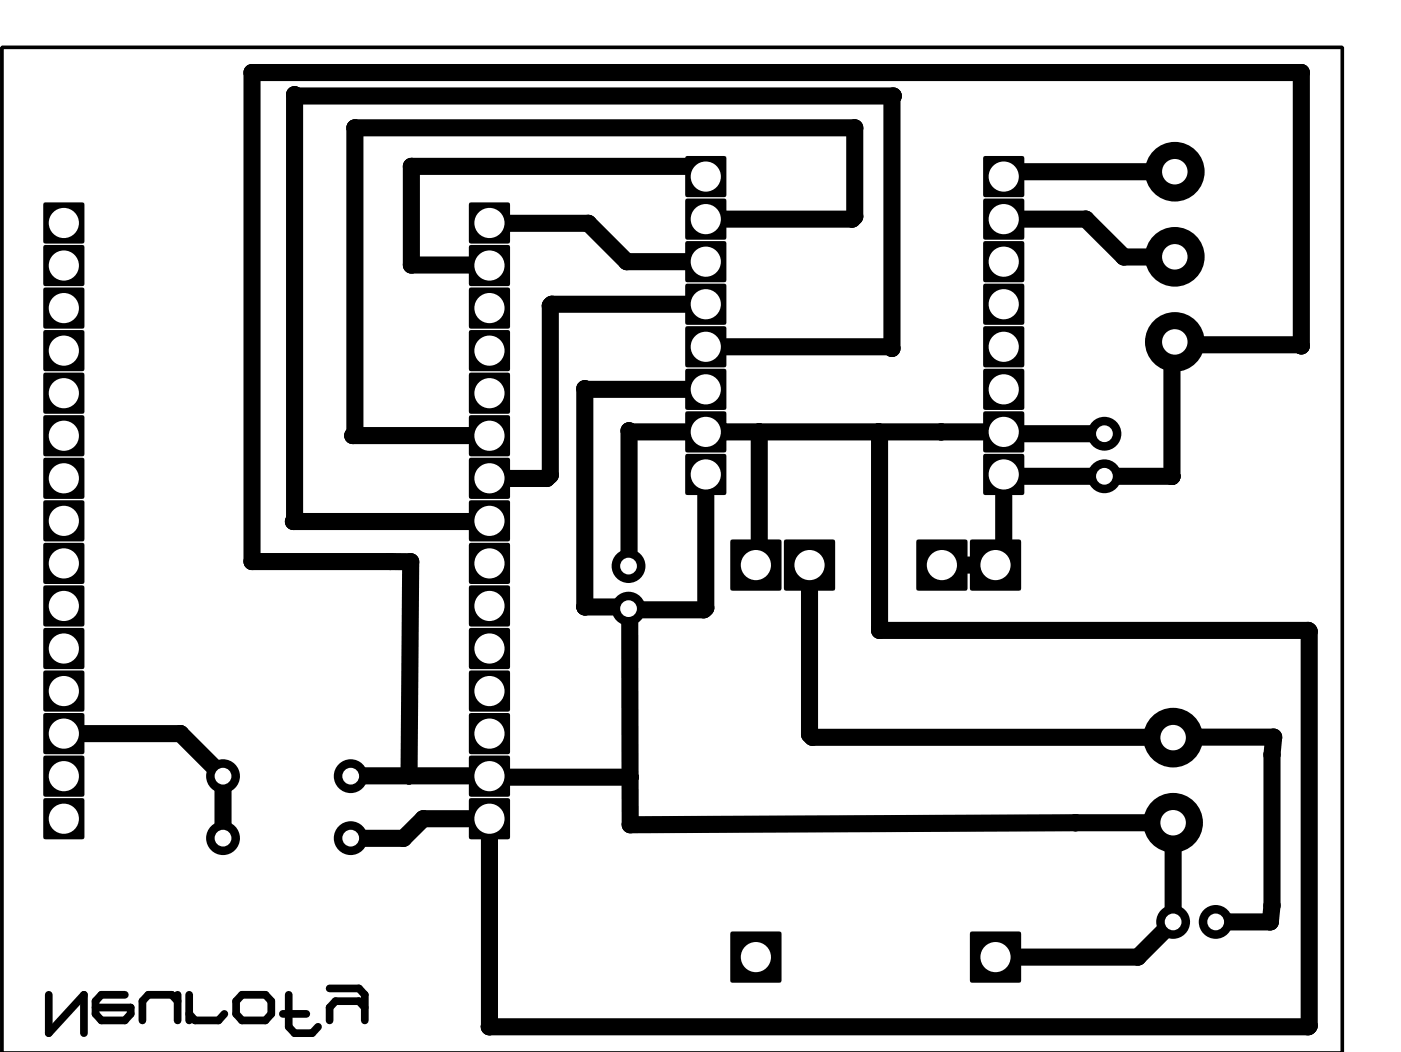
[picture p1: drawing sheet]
<svg xmlns="http://www.w3.org/2000/svg" width="84mm" height="63mm" viewBox="0 0 84 63" stroke-linecap="round" stroke-linejoin="round" font-family="sans-serif">
<g fill="#000">
<path d="M2.6 17.2h2.4v2.4h-2.4z" fill-rule="evenodd"/>
<path d="M2.6 14.7l2.4-.1v2.4l-2.4 .1z" fill-rule="evenodd"/>
<path d="M2.6 12.1h2.4v2.4h-2.4z" fill-rule="evenodd"/>
<path d="M28 12.1h2.4v2.4h-2.4z" fill-rule="evenodd"/>
<path d="M28 14.7l2.4-.1v2.4l-2.4 .1z" fill-rule="evenodd"/>
<path d="M28 17.2h2.4v2.4h-2.4z" fill-rule="evenodd"/>
<path d="M40.9 9.4l2.4-.1v2.4h-2.4z" fill-rule="evenodd"/>
<path d="M40.9 11.9h2.4v2.3l-2.4 .1z" fill-rule="evenodd"/>
<path d="M40.9 14.4h2.4v2.4h-2.4z" fill-rule="evenodd"/>
<path d="M40.9 17l2.4-.1v2.4l-2.4 .1z" fill-rule="evenodd"/>
<path d="M40.9 19.5h2.4v2.4h-2.4z" fill-rule="evenodd"/>
<path d="M58.7 9.4l2.4-.1v2.4h-2.4z" fill-rule="evenodd"/>
<path d="M58.7 11.9h2.4v2.3l-2.4 .1z" fill-rule="evenodd"/>
<path d="M58.7 14.4h2.4v2.4h-2.4z" fill-rule="evenodd"/>
<path d="M58.7 17l2.4-.1v2.4l-2.4 .1z" fill-rule="evenodd"/>
<path d="M58.7 19.5h2.4v2.4h-2.4z" fill-rule="evenodd"/>
<path d="M2.6 37.5h2.4v2.4h-2.4z" fill-rule="evenodd"/>
<path d="M2.6 35h2.4v2.3l-2.4 .1z" fill-rule="evenodd"/>
<path d="M2.6 32.5l2.4-.1v2.4h-2.4z" fill-rule="evenodd"/>
<path d="M2.6 29.9h2.4v2.4h-2.4z" fill-rule="evenodd"/>
<path d="M2.6 27.4l2.4-.1v2.4l-2.4 .1z" fill-rule="evenodd"/>
<path d="M2.6 24.8h2.4v2.4h-2.4z" fill-rule="evenodd"/>
<path d="M2.6 22.3h2.4v2.4l-2.4-.1z" fill-rule="evenodd"/>
<path d="M2.6 19.8l2.4-.1v2.4h-2.4z" fill-rule="evenodd"/>
<path d="M28 19.8l2.4-.1v2.4h-2.4z" fill-rule="evenodd"/>
<path d="M28 22.3h2.4v2.3l-2.4 .1z" fill-rule="evenodd"/>
<path d="M28 24.8h2.4v2.4h-2.4z" fill-rule="evenodd"/>
<path d="M28 27.4l2.4-.1v2.4l-2.4 .1z" fill-rule="evenodd"/>
<path d="M28 29.9h2.4v2.4h-2.4z" fill-rule="evenodd"/>
<path d="M28 32.5l2.4-.1v2.4h-2.4z" fill-rule="evenodd"/>
<path d="M28 35h2.4v2.3l-2.4 .1z" fill-rule="evenodd"/>
<path d="M28 37.5h2.4v2.4h-2.4z" fill-rule="evenodd"/>
<path d="M40.9 22.1l2.4-.1v2.4h-2.4z" fill-rule="evenodd"/>
<path d="M40.9 24.6h2.4v2.3l-2.4 .1z" fill-rule="evenodd"/>
<path d="M40.9 27.1h2.4v2.4h-2.4z" fill-rule="evenodd"/>
<path d="M43.6 32.2h3v3h-3z" fill-rule="evenodd"/>
<path d="M46.8 32.2h3v3h-3z" fill-rule="evenodd"/>
<path d="M54.7 32.3l3-.1v3h-3z" fill-rule="evenodd"/>
<path d="M57.9 32.3l3-.1v3h-3z" fill-rule="evenodd"/>
<path d="M58.7 22.1l2.4-.1v2.4h-2.4z" fill-rule="evenodd"/>
<path d="M58.7 24.6h2.4v2.3l-2.4 .1z" fill-rule="evenodd"/>
<path d="M58.7 27.1h2.4v2.4h-2.4z" fill-rule="evenodd"/>
<path d="M2.6 47.7h2.4v2.3l-2.4 .1z" fill-rule="evenodd"/>
<path d="M2.6 45.2l2.4-.1v2.4h-2.4z" fill-rule="evenodd"/>
<path d="M2.6 42.6h2.4v2.4h-2.4z" fill-rule="evenodd"/>
<path d="M2.6 40.1l2.4-.1v2.4l-2.4 .1z" fill-rule="evenodd"/>
<path d="M28 40.1l2.4-.1v2.4l-2.4 .1z" fill-rule="evenodd"/>
<path d="M28 42.6h2.4v2.4h-2.4z" fill-rule="evenodd"/>
<path d="M28 45.2l2.4-.1v2.4h-2.4z" fill-rule="evenodd"/>
<path d="M28 47.7h2.4v2.3l-2.4 .1z" fill-rule="evenodd"/>
<path d="M43.6 55.6l3 .1v2.9h-3z" fill-rule="evenodd"/>
<path d="M57.9 55.7l3-.1v3h-3z" fill-rule="evenodd"/>
<circle cx="15" cy="4.3" r=".51"/>
<circle cx="17.6" cy="5.6" r=".51"/>
<circle cx="17.7" cy="5.7" r=".51"/>
<circle cx="21.2" cy="7.6" r=".51"/>
<circle cx="24.5" cy="15.8" r=".51"/>
<circle cx="24.5" cy="9.9" r=".51"/>
<circle cx="29.2" cy="15.8" r=".51"/>
<circle cx="29.2" cy="13.3" r=".51"/>
<circle cx="32.8" cy="18.2" r=".51"/>
<circle cx="32.9" cy="18.2" r=".51"/>
<circle cx="35.1" cy="13.3" r=".51"/>
<circle cx="37.4" cy="15.6" r=".51"/>
<circle cx="41.5" cy="9.9" r=".51"/>
<circle cx="50.9" cy="13.1" r=".51"/>
<circle cx="51" cy="12.9" r=".51"/>
<circle cx="51" cy="7.6" r=".51"/>
<circle cx="53.2" cy="5.8" r=".51"/>
<circle cx="53.3" cy="5.7" r=".51"/>
<circle cx="60.2" cy="10.2" r=".51"/>
<circle cx="64.8" cy="13.1" r=".51"/>
<circle cx="67.1" cy="15.3" r=".51"/>
<circle cx="70.1" cy="15.3" r=".51"/>
<circle cx="70.1" cy="10.2" r="1.78"/>
<circle cx="70.1" cy="15.3" r="1.78"/>
<circle cx="77.7" cy="4.3" r=".51"/>
<circle cx="15" cy="33.5" r=".51"/>
<circle cx="17.5" cy="31.1" r=".51"/>
<circle cx="17.6" cy="31" r=".51"/>
<circle cx="21" cy="26" r=".51"/>
<circle cx="21.2" cy="25.9" r=".51"/>
<circle cx="23.3" cy="33.5" r=".51"/>
<circle cx="24.5" cy="33.5" r=".51"/>
<circle cx="29.2" cy="31.1" r=".51"/>
<circle cx="29.2" cy="26" r=".51"/>
<circle cx="29.2" cy="28.6" r=".51"/>
<circle cx="32.6" cy="28.6" r=".51"/>
<circle cx="32.8" cy="28.4" r=".51"/>
<circle cx="34.9" cy="23.2" r=".51"/>
<circle cx="34.9" cy="36.2" r=".51"/>
<circle cx="37.4" cy="36.2" r=".51"/>
<circle cx="37.5" cy="33.8" r="1.01"/>
<circle cx="37.5" cy="36.3" r="1.01"/>
<circle cx="37.5" cy="33.8" r=".51"/>
<circle cx="37.5" cy="25.7" r=".51"/>
<circle cx="37.6" cy="36.4" r=".51"/>
<circle cx="37.6" cy="25.8" r=".51"/>
<circle cx="42" cy="36.4" r=".51"/>
<circle cx="42.1" cy="36.3" r=".51"/>
<circle cx="43.2" cy="25.8" r=".51"/>
<circle cx="45.3" cy="33.5" r=".51"/>
<circle cx="45.3" cy="25.8" r=".51"/>
<circle cx="52.4" cy="25.8" r=".51"/>
<circle cx="52.5" cy="37.6" r=".51"/>
<circle cx="52.5" cy="25.8" r=".51"/>
<circle cx="53.1" cy="20.7" r=".51"/>
<circle cx="53.2" cy="20.8" r=".51"/>
<circle cx="56.2" cy="25.8" r=".51"/>
<circle cx="59.9" cy="33.2" r=".51"/>
<circle cx="60" cy="25.9" r=".51"/>
<circle cx="60" cy="28.4" r=".51"/>
<circle cx="65.9" cy="25.9" r="1.01"/>
<circle cx="65.9" cy="28.4" r="1.01"/>
<circle cx="69.9" cy="28.4" r=".51"/>
<circle cx="69.9" cy="20.6" r=".51"/>
<circle cx="70.1" cy="20.4" r="1.78"/>
<circle cx="77.6" cy="20.6" r=".51"/>
<circle cx="77.7" cy="20.6" r=".51"/>
<circle cx="78.1" cy="37.6" r=".51"/>
<circle cx="78.1" cy="37.7" r=".51"/>
<circle cx="10.8" cy="43.8" r=".51"/>
<circle cx="13.3" cy="50" r="1.01"/>
<circle cx="13.3" cy="46.3" r="1.01"/>
<circle cx="20.9" cy="50" r="1.01"/>
<circle cx="20.9" cy="46.3" r="1.01"/>
<circle cx="20.9" cy="46.3" r=".51"/>
<circle cx="20.9" cy="50" r=".51"/>
<circle cx="24.1" cy="50" r=".51"/>
<circle cx="24.4" cy="46.3" r=".51"/>
<circle cx="25.3" cy="48.9" r=".51"/>
<circle cx="29.2" cy="46.3" r=".51"/>
<circle cx="29.3" cy="46.4" r=".51"/>
<circle cx="37.6" cy="46.4" r=".51"/>
<circle cx="37.6" cy="49.2" r=".51"/>
<circle cx="48.3" cy="43.8" r=".51"/>
<circle cx="48.5" cy="44" r=".51"/>
<circle cx="64.2" cy="49.1" r=".51"/>
<circle cx="67.9" cy="57.1" r=".51"/>
<circle cx="70" cy="44" r="1.78"/>
<circle cx="70" cy="49.1" r="1.78"/>
<circle cx="70" cy="55" r="1.01"/>
<circle cx="70" cy="44" r=".51"/>
<circle cx="72.5" cy="55" r="1.01"/>
<circle cx="75.8" cy="55" r=".51"/>
<circle cx="75.9" cy="45" r=".51"/>
<circle cx="75.9" cy="54" r=".51"/>
<circle cx="76" cy="44" r=".51"/>
<circle cx="29.2" cy="61.3" r=".51"/>
<circle cx="78.1" cy="61.3" r=".51"/>
<circle cx="78.1" cy="61.2" r=".51"/>
</g>
<path d="M.1 2.8h80v60M.1 2.8h.1M.1 2.8v60" fill="none" stroke="#000" stroke-width=".2"/>
<g fill="none" stroke="#000" stroke-width="1">
<path d="M29.2 13.3h.1M29.2 13.3h5.9l2.3 2.3h4.7M42.1 13.1h8.8l.1-.2v-5.3h-29.8v18.3l-.2 .1h8.2M42.1 18.2h-9.2h-.1v10.2l-.2 .2h-3.4M42.1 10.5l-.6-.6h-17v5.9h4.7M59.9 13.1h4.9l2.3 2.2h3M70.1 10.2h-9.9l-.3 .3M29.2 28.5v.1M37.6 36.4v12.8l32.4-.1v5.9l-2.1 2.1h-8.5M42.1 20.7h11l.1 .1v-15l.1-.1h-35.6l-.1-.1v25.4l-.1 .1h11.7M42.1 23.2h-7.2v13h2.5l.2 .2M42.1 28.3v8l-.1 .1h-4.4"/>
<path d="M45.3 25.8v7.7l-.2 .2M48.3 33.7v10.1l.2 .2h27.5l-.1 1v9l-.1 1h-3.3M52.4 25.8l.1 11.8 25.6 .1v23.6h-48.9v-12.4h-3.9l-1.2 1.1h-3.2M65.9 25.9h-5.9l-.1-.1h-22.3l-.1-.1v8.1M69.9 28.4h-9.9l-.1-.1v4.9l-.5 .5h-3.2M69.9 28.4h.1M69.9 20.6v7.8M69.9 20.6h7.7h.1v-16.3h-62.7v29.2h9.5l-.1 12.8M70.1 20.4l-.2 .2M3.8 43.8h7l2.5 2.5v3.7M20.9 50h.1M20.9 46.3l16.7 .1"/>
<path d="M20.9 46.3h.1M70 44h.1"/>
</g>
<path d="M2.7 47.8h2.2v2.2h-2.2z" fill="#000"/>
<circle cx="3.8" cy="48.9" r=".9" fill="#fff"/>
<path d="M2.7 45.2h2.2v2.2h-2.2z" fill="#000"/>
<circle cx="3.8" cy="46.3" r=".9" fill="#fff"/>
<path d="M2.7 42.7h2.2v2.2h-2.2z" fill="#000"/>
<circle cx="3.8" cy="43.8" r=".9" fill="#fff"/>
<path d="M2.7 40.1h2.2v2.2h-2.2z" fill="#000"/>
<circle cx="3.8" cy="41.3" r=".9" fill="#fff"/>
<path d="M2.7 37.6h2.2v2.2h-2.2z" fill="#000"/>
<circle cx="3.8" cy="38.7" r=".9" fill="#fff"/>
<path d="M2.7 35.1h2.2v2.2h-2.2z" fill="#000"/>
<circle cx="3.8" cy="36.2" r=".9" fill="#fff"/>
<path d="M2.7 32.5h2.2v2.2h-2.2z" fill="#000"/>
<circle cx="3.8" cy="33.6" r=".9" fill="#fff"/>
<path d="M2.7 30h2.2v2.2h-2.2z" fill="#000"/>
<circle cx="3.8" cy="31.1" r=".9" fill="#fff"/>
<path d="M2.7 27.4h2.2v2.2h-2.2z" fill="#000"/>
<circle cx="3.8" cy="28.6" r=".9" fill="#fff"/>
<path d="M2.7 24.9h2.2v2.2h-2.2z" fill="#000"/>
<circle cx="3.8" cy="26" r=".9" fill="#fff"/>
<path d="M2.7 22.4h2.2v2.2h-2.2z" fill="#000"/>
<circle cx="3.8" cy="23.5" r=".9" fill="#fff"/>
<path d="M2.7 19.8h2.2v2.2h-2.2z" fill="#000"/>
<circle cx="3.8" cy="20.9" r=".9" fill="#fff"/>
<path d="M2.7 17.3h2.2v2.2h-2.2z" fill="#000"/>
<circle cx="3.8" cy="18.4" r=".9" fill="#fff"/>
<path d="M2.7 14.7h2.2v2.2h-2.2z" fill="#000"/>
<circle cx="3.8" cy="15.9" r=".9" fill="#fff"/>
<path d="M2.7 12.2h2.2v2.2h-2.2z" fill="#000"/>
<circle cx="3.8" cy="13.3" r=".9" fill="#fff"/>
<path d="M28.1 12.2h2.2v2.2h-2.2z" fill="#000"/>
<circle cx="29.2" cy="13.3" r=".9" fill="#fff"/>
<path d="M28.1 14.7h2.2v2.2h-2.2z" fill="#000"/>
<circle cx="29.2" cy="15.9" r=".9" fill="#fff"/>
<path d="M28.1 17.3h2.2v2.2h-2.2z" fill="#000"/>
<circle cx="29.2" cy="18.4" r=".9" fill="#fff"/>
<path d="M28.1 19.8h2.2v2.2h-2.2z" fill="#000"/>
<circle cx="29.2" cy="20.9" r=".9" fill="#fff"/>
<path d="M28.1 22.4h2.2v2.2h-2.2z" fill="#000"/>
<circle cx="29.2" cy="23.5" r=".9" fill="#fff"/>
<path d="M28.1 24.9h2.2v2.2h-2.2z" fill="#000"/>
<circle cx="29.2" cy="26" r=".9" fill="#fff"/>
<path d="M28.1 27.4h2.2v2.2h-2.2z" fill="#000"/>
<circle cx="29.2" cy="28.6" r=".9" fill="#fff"/>
<path d="M28.1 30h2.2v2.2h-2.2z" fill="#000"/>
<circle cx="29.2" cy="31.1" r=".9" fill="#fff"/>
<path d="M28.1 32.5h2.2v2.2h-2.2z" fill="#000"/>
<circle cx="29.2" cy="33.6" r=".9" fill="#fff"/>
<path d="M28.1 35.1h2.2v2.2h-2.2z" fill="#000"/>
<circle cx="29.2" cy="36.2" r=".9" fill="#fff"/>
<path d="M28.1 37.6h2.2v2.2h-2.2z" fill="#000"/>
<circle cx="29.2" cy="38.7" r=".9" fill="#fff"/>
<path d="M28.1 40.1h2.2v2.2h-2.2z" fill="#000"/>
<circle cx="29.2" cy="41.3" r=".9" fill="#fff"/>
<path d="M28.1 42.7h2.2v2.2h-2.2z" fill="#000"/>
<circle cx="29.2" cy="43.8" r=".9" fill="#fff"/>
<path d="M28.1 45.2h2.2v2.2h-2.2z" fill="#000"/>
<circle cx="29.2" cy="46.3" r=".9" fill="#fff"/>
<path d="M28.1 47.8h2.2v2.2h-2.2z" fill="#000"/>
<circle cx="29.2" cy="48.9" r=".9" fill="#fff"/>
<path d="M41 9.4h2.2v2.2h-2.2z" fill="#000"/>
<circle cx="42.1" cy="10.5" r=".9" fill="#fff"/>
<path d="M41 12h2.2v2.2h-2.2z" fill="#000"/>
<circle cx="42.1" cy="13.1" r=".9" fill="#fff"/>
<path d="M41 14.5h2.2v2.2h-2.2z" fill="#000"/>
<circle cx="42.1" cy="15.6" r=".9" fill="#fff"/>
<path d="M41 17.1h2.2v2.2h-2.2z" fill="#000"/>
<circle cx="42.1" cy="18.2" r=".9" fill="#fff"/>
<path d="M41 19.6h2.2v2.2h-2.2z" fill="#000"/>
<circle cx="42.1" cy="20.7" r=".9" fill="#fff"/>
<path d="M41 22.1h2.2v2.2h-2.2z" fill="#000"/>
<circle cx="42.1" cy="23.2" r=".9" fill="#fff"/>
<path d="M41 24.7h2.2v2.2h-2.2z" fill="#000"/>
<circle cx="42.1" cy="25.8" r=".9" fill="#fff"/>
<path d="M41 27.2h2.2v2.2h-2.2z" fill="#000"/>
<circle cx="42.1" cy="28.3" r=".9" fill="#fff"/>
<path d="M58.8 9.4h2.2v2.2h-2.2z" fill="#000"/>
<circle cx="59.9" cy="10.5" r=".9" fill="#fff"/>
<path d="M58.8 12h2.2v2.2h-2.2z" fill="#000"/>
<circle cx="59.9" cy="13.1" r=".9" fill="#fff"/>
<path d="M58.8 14.5h2.2v2.2h-2.2z" fill="#000"/>
<circle cx="59.9" cy="15.6" r=".9" fill="#fff"/>
<path d="M58.8 17.1h2.2v2.2h-2.2z" fill="#000"/>
<circle cx="59.9" cy="18.2" r=".9" fill="#fff"/>
<path d="M58.8 19.6h2.2v2.2h-2.2z" fill="#000"/>
<circle cx="59.9" cy="20.7" r=".9" fill="#fff"/>
<path d="M58.8 22.1h2.2v2.2h-2.2z" fill="#000"/>
<circle cx="59.9" cy="23.2" r=".9" fill="#fff"/>
<path d="M58.8 24.7h2.2v2.2h-2.2z" fill="#000"/>
<circle cx="59.9" cy="25.8" r=".9" fill="#fff"/>
<path d="M58.8 27.2h2.2v2.2h-2.2z" fill="#000"/>
<circle cx="59.9" cy="28.3" r=".9" fill="#fff"/>
<path d="M43.7 55.7h2.8v2.8h-2.8z" fill="#000"/>
<circle cx="45.1" cy="57.1" r=".9" fill="#fff"/>
<path d="M58 55.7h2.8v2.8h-2.8z" fill="#000"/>
<circle cx="59.4" cy="57.1" r=".9" fill="#fff"/>
<path d="M43.7 32.3h2.8v2.8h-2.8z" fill="#000"/>
<circle cx="45.1" cy="33.7" r=".9" fill="#fff"/>
<path d="M58 32.3h2.8v2.8h-2.8z" fill="#000"/>
<circle cx="59.4" cy="33.7" r=".9" fill="#fff"/>
<path d="M46.9 32.3h2.8v2.8h-2.8z" fill="#000"/>
<circle cx="48.3" cy="33.7" r=".9" fill="#fff"/>
<path d="M54.8 32.3h2.8v2.8h-2.8z" fill="#000"/>
<circle cx="56.2" cy="33.7" r=".9" fill="#fff"/>
<circle cx="70" cy="44" r="1.65" fill="#000"/>
<circle cx="70" cy="44" r=".76" fill="#fff"/>
<circle cx="70" cy="49.1" r="1.65" fill="#000"/>
<circle cx="70" cy="49.1" r=".76" fill="#fff"/>
<circle cx="72.5" cy="55" r=".89" fill="#000"/>
<circle cx="72.5" cy="55" r=".5" fill="#fff"/>
<circle cx="70" cy="55" r=".89" fill="#000"/>
<circle cx="70" cy="55" r=".5" fill="#fff"/>
<circle cx="65.9" cy="25.9" r=".89" fill="#000"/>
<circle cx="65.9" cy="25.9" r=".5" fill="#fff"/>
<circle cx="65.9" cy="28.4" r=".89" fill="#000"/>
<circle cx="65.9" cy="28.4" r=".5" fill="#fff"/>
<circle cx="37.5" cy="36.3" r=".89" fill="#000"/>
<circle cx="37.5" cy="36.3" r=".5" fill="#fff"/>
<circle cx="37.5" cy="33.8" r=".89" fill="#000"/>
<circle cx="37.5" cy="33.8" r=".5" fill="#fff"/>
<circle cx="70.1" cy="10.2" r="1.65" fill="#000"/>
<circle cx="70.1" cy="10.3" r=".76" fill="#fff"/>
<circle cx="70.1" cy="15.3" r="1.65" fill="#000"/>
<circle cx="70.1" cy="15.3" r=".76" fill="#fff"/>
<circle cx="70.1" cy="20.4" r="1.65" fill="#000"/>
<circle cx="70.1" cy="20.4" r=".76" fill="#fff"/>
<circle cx="13.3" cy="50" r=".89" fill="#000"/>
<circle cx="13.3" cy="50" r=".5" fill="#fff"/>
<circle cx="20.9" cy="50" r=".89" fill="#000"/>
<circle cx="20.9" cy="50" r=".5" fill="#fff"/>
<circle cx="13.3" cy="46.3" r=".89" fill="#000"/>
<circle cx="13.3" cy="46.3" r=".5" fill="#fff"/>
<circle cx="20.9" cy="46.3" r=".89" fill="#000"/>
<circle cx="20.9" cy="46.3" r=".5" fill="#fff"/>
<path d="M.1 2.8h80v60M.1 2.8h.1M.1 2.8v60" fill="none" stroke="#000" stroke-width=".2"/>
<path d="M2.9 59.4v2.3l2.1-2.3v2.3M7.4 59.4h-1.4l-.3 .4v.7l.3 .4h1.4l.4-.4v-.4h-2.1M10.6 59.8l-.4-.4h-1.4l-.3 .4v1.1M10.6 59.4v1.5M11.3 59.4v1.5M14.4 59.4h1.4l.4 .4v.7l-.4 .4h-1.4l-.3-.4v-.7zM17.2 59.4v1.9l.4 .4h1l.4-.4M19.7 59h1.7l.4 .4v1.5M11.3 60.5l.3 .4h1.4l.4-.4M16.9 60.5h1.4M21.8 60.1l-.4-.3h-1.4l-.3 .3v.8" fill="none" stroke="#000" stroke-width=".46"/>
</svg>
